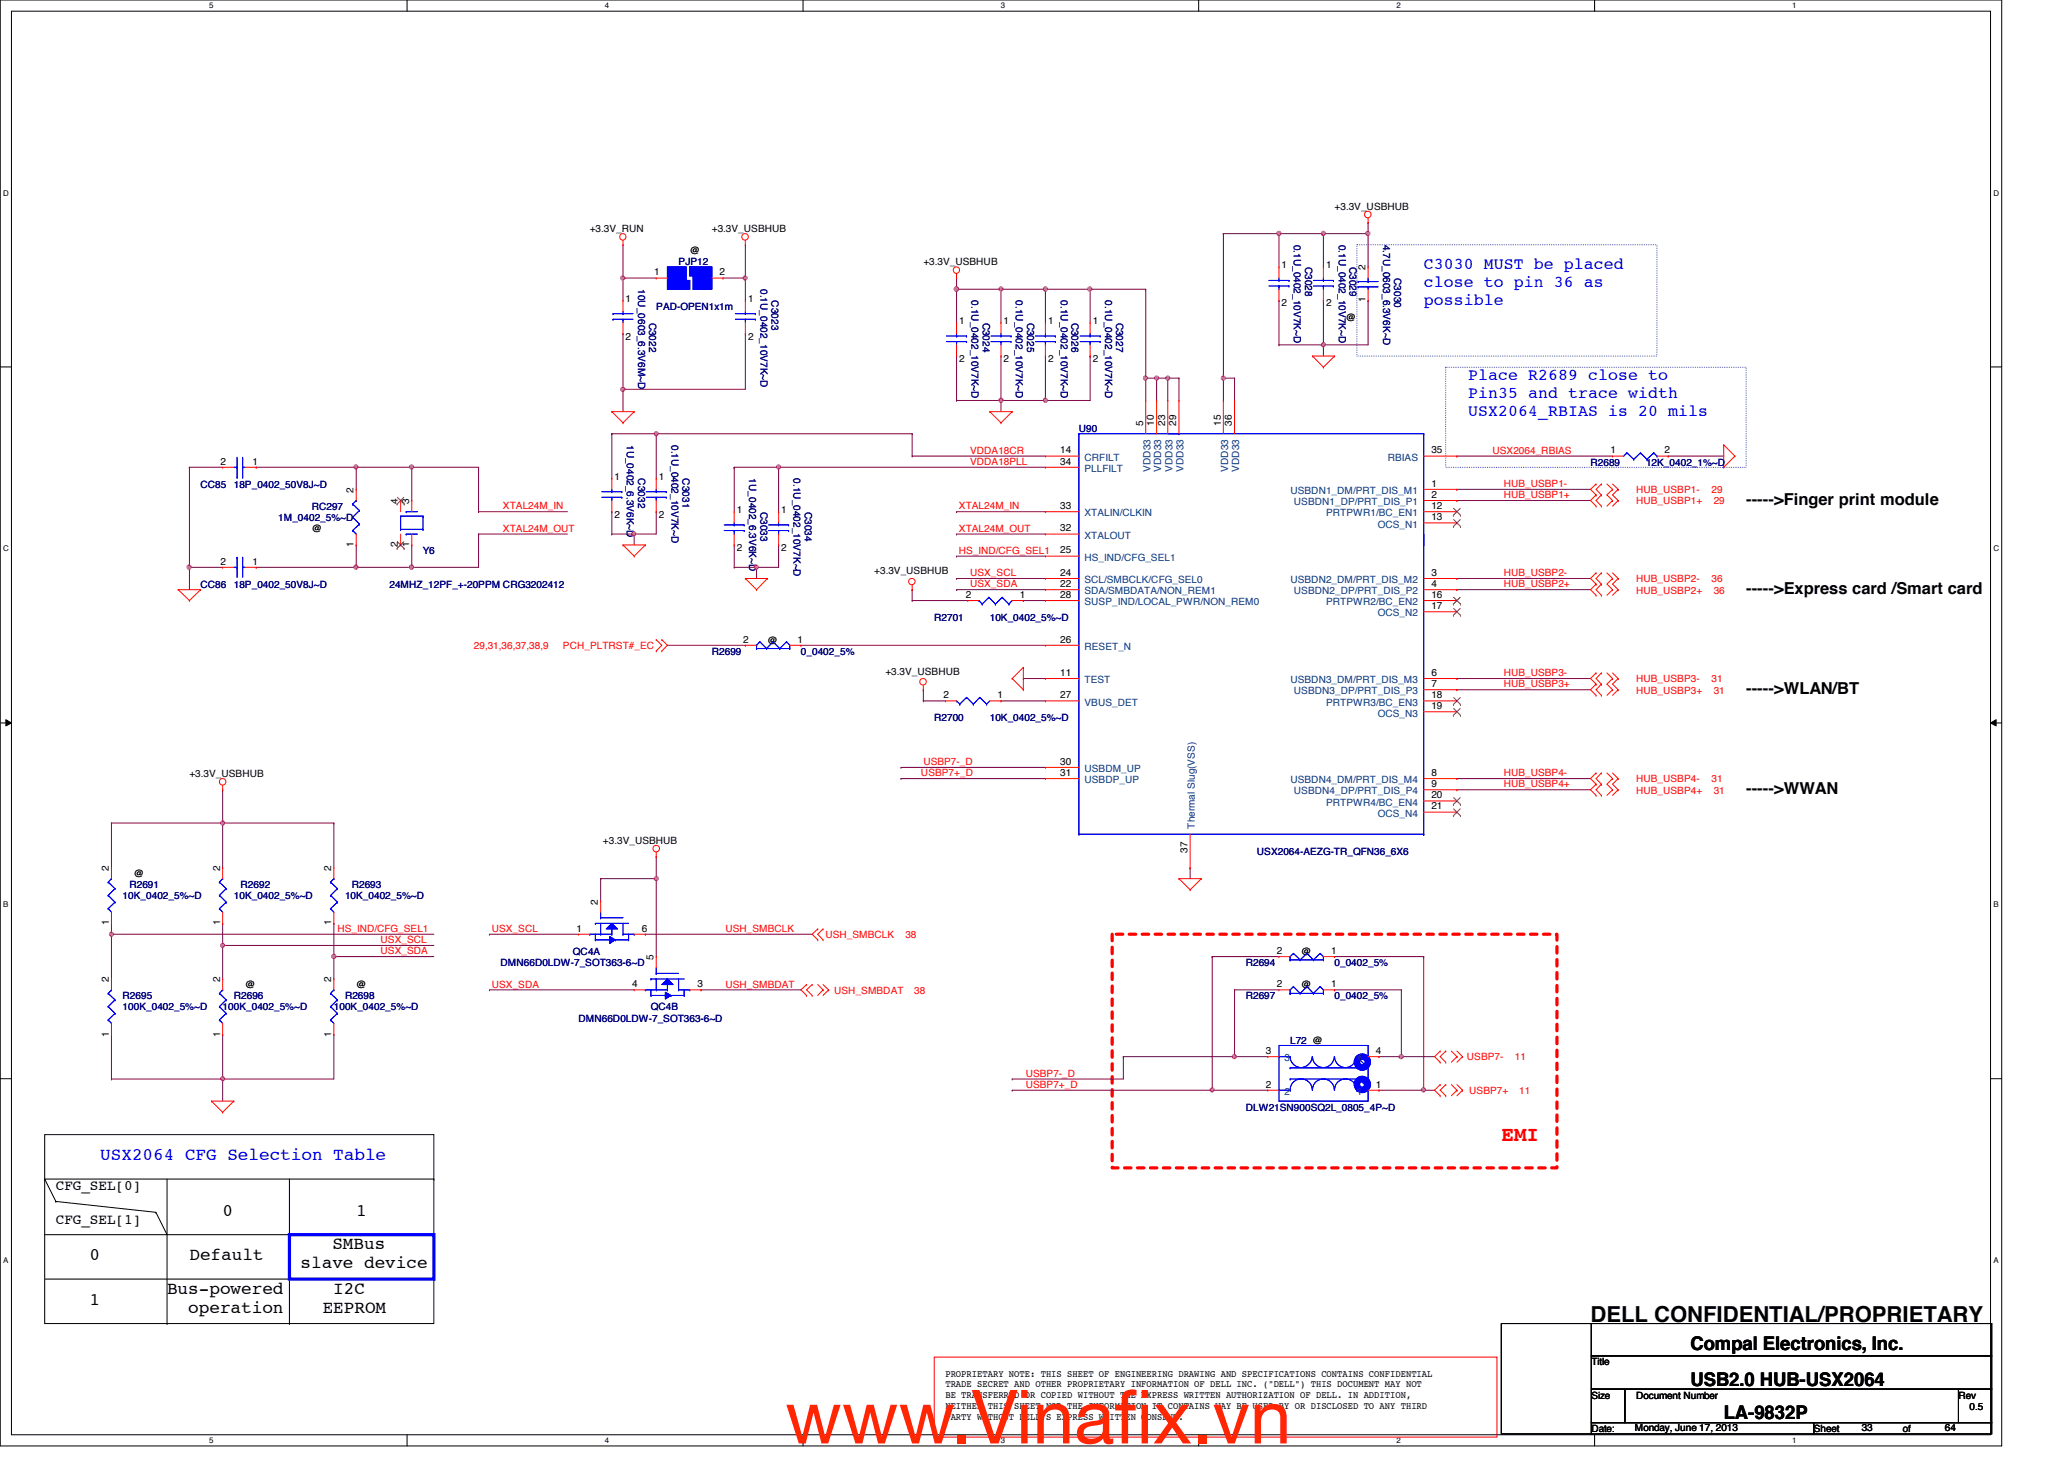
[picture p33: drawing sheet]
<svg xmlns="http://www.w3.org/2000/svg" width="297mm" height="210mm" viewBox="0 0 297 210" stroke-linecap="round" stroke-linejoin="round" font-family="sans-serif">
<defs><g id="words">
<g font-size="10.6" fill="#ff2600">
<text x="113" y="207.7">www.Vinaf</text>
<text x="160.4" y="207.7">ix.vn</text>
</g>
<text font-size="3.2" x="228.9" y="190.2">DELL CONFIDENTIAL/PROPRIETARY</text>
<text font-size="3" fill="#f00" x="216.1" y="164.1">EMI</text>
<g font-size="2.7">
<text x="243.3" y="194.3">Compal Electronics, Inc.</text>
<text x="243.3" y="199.4">USB2.0 HUB-USX2064</text>
<text x="248.1" y="204.2">LA-9832P</text>
</g>
<text font-size="2.5" fill="#00f" x="14.4" y="166.9">USX2064 CFG Selection Table</text>
<g font-size="2.5">
<text x="32" y="174.9">0</text>
<text x="47.8" y="179.7">SMBus</text>
<text x="51.3" y="174.9">1</text>
<text x="12.9" y="181.3">0</text>
<text x="27.3" y="181.3">Default</text>
<text x="43.3" y="182.5">slave device</text>
<text x="12.9" y="187.7">1</text>
<text x="24" y="186.1">Bus-powered</text>
<text x="27.1" y="188.8">operation</text>
<text x="46.4" y="188.8">EEPROM</text>
<text x="48" y="186.1">I2C</text>
</g>
<g font-size="2.4" fill="#00f">
<text x="204.9" y="38.7">C3030 MUST be placed</text>
<text x="204.9" y="41.3">close to pin 36 as</text>
<text x="204.9" y="43.8">possible</text>
<text x="211.3" y="54.7">Place R2689 close to</text>
<text x="211.3" y="57.3">Pin35 and trace width</text>
<text x="211.3" y="59.8">USX2064_RBIAS is 20 mils</text>
</g>
<g font-size="2.4">
<text x="251.3" y="72.6">-----&gt;Finger print module</text>
<text x="251.3" y="85.4">-----&gt;Express card /Smart card</text>
<text x="251.3" y="99.8">-----&gt;WLAN/BT</text>
<text x="251.3" y="114.2">-----&gt;WWAN</text>
</g>
<g font-size="2.1">
<text x="8" y="171.2">CFG_SEL[0]</text>
<text x="8" y="176">CFG_SEL[1]</text>
</g>
<g font-size="1.4">
<text x="84.9" y="33.4">+3.3V_RUN</text>
<text x="102.4" y="33.4">+3.3V_USBHUB</text>
<text x="192.1" y="30.2">+3.3V_USBHUB</text>
<text x="94.1" y="39.6">1</text>
<text x="99.3" y="36.6">@</text>
<text x="103.5" y="39.6">2</text>
<text x="132.9" y="38.2">+3.3V_USBHUB</text>
<text x="184.4" y="38.6">1</text>
<text x="190.8" y="38.6">1</text>
<text x="196.5" y="38.9" transform="rotate(-90 196.5 38.9)">2</text>
<text x="90" y="43.4">1</text>
<text x="107.7" y="43.4">1</text>
<text x="138" y="46.6">1</text>
<text x="144.4" y="46.6">1</text>
<text x="150.8" y="46.6">1</text>
<text x="157.3" y="46.6">1</text>
<text x="184.4" y="44.1">2</text>
<text x="190.8" y="44.1">2</text>
<text x="193.7" y="46.2">@</text>
<text x="196.5" y="43.5" transform="rotate(-90 196.5 43.5)">1</text>
<text x="90" y="48.9">2</text>
<text x="107.7" y="48.9">2</text>
<text x="138" y="52.1">2</text>
<text x="144.4" y="52.1">2</text>
<text x="150.8" y="52.1">2</text>
<text x="157.3" y="52.1">2</text>
<text x="152.6" y="65.2">14</text>
<text x="164.5" y="61.3" transform="rotate(-90 164.5 61.3)">5</text>
<text x="166.1" y="61.3" transform="rotate(-90 166.1 61.3)">10</text>
<text x="167.7" y="61.3" transform="rotate(-90 167.7 61.3)">23</text>
<text x="169.3" y="61.3" transform="rotate(-90 169.3 61.3)">29</text>
<text x="175.7" y="61.3" transform="rotate(-90 175.7 61.3)">15</text>
<text x="177.3" y="61.3" transform="rotate(-90 177.3 61.3)">36</text>
<text x="206" y="65.2">35</text>
<text x="231.8" y="65.2">1</text>
<text x="239.6" y="65.2">2</text>
<text x="31.7" y="66.8">2</text>
<text x="36.4" y="66.8">1</text>
<text x="50.9" y="70.9" transform="rotate(-90 50.9 70.9)">2</text>
<text x="88.4" y="69">1</text>
<text x="94.8" y="69">1</text>
<text x="152.6" y="66.8">34</text>
<text x="206" y="70">1</text>
<text x="206" y="71.6">2</text>
<text x="44.9" y="76.6">@</text>
<text x="57.3" y="72.5" transform="rotate(-90 57.3 72.5)">4</text>
<text x="58.9" y="72.5" transform="rotate(-90 58.9 72.5)">3</text>
<text x="88.4" y="74.5">2</text>
<text x="94.8" y="74.5">2</text>
<text x="106" y="73.8">1</text>
<text x="112.4" y="73.8">1</text>
<text x="152.6" y="76.5">32</text>
<text x="152.6" y="73.2">33</text>
<text x="206" y="73.2">12</text>
<text x="206" y="74.8">13</text>
<text x="31.7" y="81.2">2</text>
<text x="36.4" y="81.2">1</text>
<text x="50.9" y="78.7" transform="rotate(-90 50.9 78.7)">1</text>
<text x="57.3" y="78.7" transform="rotate(-90 57.3 78.7)">2</text>
<text x="58.9" y="78.7" transform="rotate(-90 58.9 78.7)">1</text>
<text x="106" y="79.3">2</text>
<text x="112.4" y="79.3">2</text>
<text x="125.8" y="82.6">+3.3V_USBHUB</text>
<text x="152.6" y="82.8">24</text>
<text x="152.6" y="79.6">25</text>
<text x="206" y="82.8">3</text>
<text x="139" y="86">2</text>
<text x="146.8" y="86">1</text>
<text x="152.6" y="84.5">22</text>
<text x="152.6" y="86">28</text>
<text x="206" y="84.5">4</text>
<text x="206" y="86">16</text>
<text x="206" y="87.6">17</text>
<text x="107" y="92.5">2</text>
<text x="110.4" y="92.6">@</text>
<text x="114.8" y="92.5">1</text>
<text x="152.6" y="92.5">26</text>
<text x="127.4" y="97.1">+3.3V_USBHUB</text>
<text x="135.8" y="100.5">2</text>
<text x="143.5" y="100.5">1</text>
<text x="152.6" y="97.2">11</text>
<text x="152.6" y="100.5">27</text>
<text x="206" y="97.2">6</text>
<text x="206" y="98.8">7</text>
<text x="206" y="100.5">18</text>
<text x="206" y="102">19</text>
<text x="27.3" y="111.8">+3.3V_USBHUB</text>
<text x="152.6" y="110">30</text>
<text x="152.6" y="111.6">31</text>
<text x="206" y="111.6">8</text>
<text x="206" y="113.2">9</text>
<text x="206" y="114.9">20</text>
<text x="206" y="116.5">21</text>
<text x="15.7" y="125.3" transform="rotate(-90 15.7 125.3)">2</text>
<text x="31.7" y="125.3" transform="rotate(-90 31.7 125.3)">2</text>
<text x="47.7" y="125.3" transform="rotate(-90 47.7 125.3)">2</text>
<text x="86.8" y="121.4">+3.3V_USBHUB</text>
<text x="170.9" y="122.7" transform="rotate(-90 170.9 122.7)">37</text>
<text x="19.3" y="126.2">@</text>
<text x="86.1" y="130.1" transform="rotate(-90 86.1 130.1)">2</text>
<text x="15.7" y="133.1" transform="rotate(-90 15.7 133.1)">1</text>
<text x="31.7" y="133.1" transform="rotate(-90 31.7 133.1)">1</text>
<text x="47.7" y="133.1" transform="rotate(-90 47.7 133.1)">1</text>
<text x="83" y="134">1</text>
<text x="92.4" y="134">6</text>
<text x="183.8" y="137.2">2</text>
<text x="187.3" y="137.4">@</text>
<text x="191.6" y="137.2">1</text>
<text x="15.7" y="141.3" transform="rotate(-90 15.7 141.3)">2</text>
<text x="31.7" y="141.3" transform="rotate(-90 31.7 141.3)">2</text>
<text x="35.3" y="142.2">@</text>
<text x="47.7" y="141.3" transform="rotate(-90 47.7 141.3)">2</text>
<text x="51.3" y="142.2">@</text>
<text x="91" y="142">4</text>
<text x="94.1" y="138.1" transform="rotate(-90 94.1 138.1)">5</text>
<text x="100.4" y="142">3</text>
<text x="183.8" y="142">2</text>
<text x="187.3" y="142.2">@</text>
<text x="191.6" y="142">1</text>
<text x="15.7" y="149.1" transform="rotate(-90 15.7 149.1)">1</text>
<text x="31.7" y="149.1" transform="rotate(-90 31.7 149.1)">1</text>
<text x="47.7" y="149.1" transform="rotate(-90 47.7 149.1)">1</text>
<text x="182.2" y="151.6">3</text>
<text x="198" y="151.6">4</text>
<text x="182.2" y="156.5">2</text>
<text x="198" y="156.5">1</text>
<text x="229" y="196.4">Title</text>
<text x="136.1" y="198">PROPRIETARY NOTE: THIS SHEET OF ENGINEERING DRAWING AND SPECIFICATIONS CONTAINS CONFIDENTIAL</text>
<text x="136.1" y="199.6">TRADE SECRET AND OTHER PROPRIETARY INFORMATION OF DELL INC. (&quot;DELL&quot;) THIS DOCUMENT MAY NOT</text>
<text x="136.1" y="201.2">BE TRANSFERRED OR COPIED WITHOUT THE EXPRESS WRITTEN AUTHORIZATION OF DELL. IN ADDITION,</text>
<text x="136.1" y="202.7">NEITHER THIS SHEET NOR THE INFORMATION IT CONTAINS WAY BE USED BY OR DISCLOSED TO ANY THIRD</text>
<text x="229" y="201.2">Size</text>
<text x="235.5" y="201.2">Document Number</text>
<text x="281.9" y="201.2">Rev</text>
<text x="283.5" y="202.8">0.5</text>
<text x="136.1" y="204.3">PARTY WITHOUT DELL'S EXPRESS WRITTEN CONSENT.</text>
<text x="229" y="206">Date:</text>
<text x="235.3" y="205.9">Monday, June 17, 2013</text>
<text x="261" y="206">Sheet</text>
<text x="267.9" y="205.9">33</text>
<text x="273.9" y="206">of</text>
<text x="279.9" y="205.9">64</text>
</g>
<g font-size="1.4" fill="#000080">
<text x="186.2" y="35.2" transform="rotate(90 186.2 35.2)">0.1U_0402_10V7K~D</text>
<text x="192.7" y="35.2" transform="rotate(90 192.7 35.2)">0.1U_0402_10V7K~D</text>
<text x="199" y="35.2" transform="rotate(90 199 35.2)">4.7U_0603_6.3V6K~D</text>
<text x="91.8" y="41.6" transform="rotate(90 91.8 41.6)">10U_0603_6.3V6M~D</text>
<text x="97.7" y="38.2">PJP12</text>
<text x="109.4" y="41.6" transform="rotate(90 109.4 41.6)">0.1U_0402_10V7K~D</text>
<text x="187.8" y="38.4" transform="rotate(90 187.8 38.4)">C3028</text>
<text x="194.2" y="38.4" transform="rotate(90 194.2 38.4)">C3029</text>
<text x="200.7" y="40" transform="rotate(90 200.7 40)">C3030</text>
<text x="93.4" y="46.4" transform="rotate(90 93.4 46.4)">C3022</text>
<text x="94.4" y="44.6">PAD-OPEN1x1m</text>
<text x="111" y="43.2" transform="rotate(90 111 43.2)">C3023</text>
<text x="139.8" y="43.2" transform="rotate(90 139.8 43.2)">0.1U_0402_10V7K~D</text>
<text x="141.4" y="46.4" transform="rotate(90 141.4 46.4)">C3024</text>
<text x="146.2" y="43.2" transform="rotate(90 146.2 43.2)">0.1U_0402_10V7K~D</text>
<text x="147.8" y="46.4" transform="rotate(90 147.8 46.4)">C3025</text>
<text x="152.7" y="43.2" transform="rotate(90 152.7 43.2)">0.1U_0402_10V7K~D</text>
<text x="154.2" y="46.4" transform="rotate(90 154.2 46.4)">C3026</text>
<text x="159" y="43.2" transform="rotate(90 159 43.2)">0.1U_0402_10V7K~D</text>
<text x="160.7" y="46.4" transform="rotate(90 160.7 46.4)">C3027</text>
<text x="90.2" y="64" transform="rotate(90 90.2 64)">1U_0402_6.3V6K~D</text>
<text x="96.6" y="64" transform="rotate(90 96.6 64)">0.1U_0402_10V7K~D</text>
<text x="155.3" y="62.2">U90</text>
<text x="28.9" y="70.2">CC85</text>
<text x="33.7" y="70.2">18P_0402_50V8J~D</text>
<text x="91.8" y="68.8" transform="rotate(90 91.8 68.8)">C3032</text>
<text x="98.2" y="68.8" transform="rotate(90 98.2 68.8)">C3031</text>
<text x="107.8" y="68.8" transform="rotate(90 107.8 68.8)">1U_0402_6.3V6K~D</text>
<text x="114.2" y="68.8" transform="rotate(90 114.2 68.8)">0.1U_0402_10V7K~D</text>
<text x="228.9" y="67">R2689</text>
<text x="236.9" y="67">12K_0402_1%~D</text>
<text x="40" y="75">1M_0402_5%~D</text>
<text x="44.9" y="73.4">RC297</text>
<text x="109.4" y="73.6" transform="rotate(90 109.4 73.6)">C3033</text>
<text x="115.8" y="73.6" transform="rotate(90 115.8 73.6)">C3034</text>
<text x="60.9" y="79.8">Y6</text>
<text x="28.9" y="84.6">CC86</text>
<text x="33.7" y="84.6">18P_0402_50V8J~D</text>
<text x="56" y="84.6">24MHZ_12PF_+-20PPM CRG3202412</text>
<text x="134.4" y="89.4">R2701</text>
<text x="142.4" y="89.4">10K_0402_5%~D</text>
<text x="102.4" y="94.2">R2699</text>
<text x="115.3" y="94.2">0_0402_5%</text>
<text x="134.4" y="103.8">R2700</text>
<text x="142.4" y="103.8">10K_0402_5%~D</text>
<text x="180.9" y="123">USX2064-AEZG-TR_QFN36_6X6</text>
<text x="17.6" y="129.4">10K_0402_5%~D</text>
<text x="18.6" y="127.8">R2691</text>
<text x="33.7" y="129.4">10K_0402_5%~D</text>
<text x="34.6" y="127.8">R2692</text>
<text x="49.7" y="129.4">10K_0402_5%~D</text>
<text x="50.6" y="127.8">R2693</text>
<text x="82.5" y="137.4">QC4A</text>
<text x="17.6" y="143.8">R2695</text>
<text x="33.7" y="143.8">R2696</text>
<text x="49.7" y="143.8">R2698</text>
<text x="72" y="139">DMN66D0LDW-7_SOT363-6~D</text>
<text x="179.3" y="143.8">R2697</text>
<text x="179.3" y="139">R2694</text>
<text x="192.1" y="143.8">0_0402_5%</text>
<text x="192.1" y="139">0_0402_5%</text>
<text x="17.6" y="145.4">100K_0402_5%~D</text>
<text x="32" y="145.4">100K_0402_5%~D</text>
<text x="48" y="145.4">100K_0402_5%~D</text>
<text x="83.3" y="147">DMN66D0LDW-7_SOT363-6~D</text>
<text x="93.7" y="145.4">QC4B</text>
<text x="185.7" y="150.2">L72 @</text>
<text x="179.3" y="159.8">DLW21SN900SQ2L_0805_4P~D</text>
</g>
<g font-size="1.4" fill="#f00">
<text x="139.6" y="65.3">VDDA18CR</text>
<text x="214.8" y="65.3">USX2064_RBIAS</text>
<text x="139.6" y="66.9">VDDA18PLL</text>
<text x="216.4" y="70.1">HUB_USBP1-</text>
<text x="216.4" y="71.7">HUB_USBP1+</text>
<text x="235.5" y="71">HUB_USBP1-</text>
<text x="246.3" y="71">29</text>
<text x="72.4" y="73.3">XTAL24M_IN</text>
<text x="72.4" y="76.5">XTAL24M_OUT</text>
<text x="138" y="73.3">XTAL24M_IN</text>
<text x="138" y="76.5">XTAL24M_OUT</text>
<text x="235.5" y="72.6">HUB_USBP1+</text>
<text x="246.6" y="72.6">29</text>
<text x="138" y="79.7">HS_IND/CFG_SEL1</text>
<text x="139.6" y="82.9">USX_SCL</text>
<text x="216.4" y="82.9">HUB_USBP2-</text>
<text x="235.5" y="83.8">HUB_USBP2-</text>
<text x="246.3" y="83.8">36</text>
<text x="139.6" y="84.5">USX_SDA</text>
<text x="216.4" y="84.5">HUB_USBP2+</text>
<text x="235.5" y="85.4">HUB_USBP2+</text>
<text x="246.6" y="85.4">36</text>
<text x="68.2" y="93.4">29,31,36,37,38,9</text>
<text x="81" y="93.4">PCH_PLTRST#_EC</text>
<text x="216.4" y="98.9">HUB_USBP3+</text>
<text x="216.4" y="97.3">HUB_USBP3-</text>
<text x="235.5" y="99.8">HUB_USBP3+</text>
<text x="235.5" y="98.2">HUB_USBP3-</text>
<text x="246.3" y="98.2">31</text>
<text x="246.6" y="99.8">31</text>
<text x="132.5" y="111.7">USBP7+_D</text>
<text x="132.9" y="110.1">USBP7-_D</text>
<text x="216.4" y="113.3">HUB_USBP4+</text>
<text x="216.4" y="111.7">HUB_USBP4-</text>
<text x="235.5" y="112.6">HUB_USBP4-</text>
<text x="246.3" y="112.6">31</text>
<text x="235.5" y="114.2">HUB_USBP4+</text>
<text x="246.6" y="114.2">31</text>
<text x="48.6" y="134.1">HS_IND/CFG_SEL1</text>
<text x="54.8" y="135.7">USX_SCL</text>
<text x="54.8" y="137.3">USX_SDA</text>
<text x="70.8" y="134.1">USX_SCL</text>
<text x="104.4" y="134.1">USH_SMBCLK</text>
<text x="118.8" y="135">USH_SMBCLK</text>
<text x="130.3" y="135">38</text>
<text x="70.8" y="142.1">USX_SDA</text>
<text x="104.4" y="142.1">USH_SMBDAT</text>
<text x="120.1" y="143">USH_SMBDAT</text>
<text x="131.6" y="143">38</text>
<text x="147.6" y="154.9">USBP7-_D</text>
<text x="211.1" y="152.6">USBP7-</text>
<text x="218" y="152.6">11</text>
<text x="147.6" y="156.5">USBP7+_D</text>
<text x="211.5" y="157.4">USBP7+</text>
<text x="218.6" y="157.4">11</text>
</g>
<g font-size="1.4" fill="#004080">
<text x="156.1" y="66.3">CRFILT</text>
<text x="156.1" y="67.9">PLLFILT</text>
<text x="165.6" y="67.9" transform="rotate(-90 165.6 67.9)">VDD33</text>
<text x="167.1" y="67.9" transform="rotate(-90 167.1 67.9)">VDD33</text>
<text x="168.7" y="67.9" transform="rotate(-90 168.7 67.9)">VDD33</text>
<text x="170.3" y="67.9" transform="rotate(-90 170.3 67.9)">VDD33</text>
<text x="176.7" y="67.9" transform="rotate(-90 176.7 67.9)">VDD33</text>
<text x="178.3" y="67.9" transform="rotate(-90 178.3 67.9)">VDD33</text>
<text x="185.7" y="71.1">USBDN1_DM/PRT_DIS_M1</text>
<text x="199.7" y="66.3">RBIAS</text>
<text x="156.1" y="77.5">XTALOUT</text>
<text x="156.1" y="74.3">XTALIN/CLKIN</text>
<text x="186.2" y="72.7">USBDN1_DP/PRT_DIS_P1</text>
<text x="190.8" y="74.3">PRTPWR1/BC_EN1</text>
<text x="198.3" y="75.9">OCS_N1</text>
<text x="156.1" y="83.9">SCL/SMBCLK/CFG_SEL0</text>
<text x="156.1" y="80.7">HS_IND/CFG_SEL1</text>
<text x="185.7" y="83.9">USBDN2_DM/PRT_DIS_M2</text>
<text x="156.1" y="85.5">SDA/SMBDATA/NON_REM1</text>
<text x="156.1" y="87.1">SUSP_IND/LOCAL_PWR/NON_REM0</text>
<text x="186.2" y="85.5">USBDN2_DP/PRT_DIS_P2</text>
<text x="190.8" y="87.1">PRTPWR2/BC_EN2</text>
<text x="198.3" y="88.7">OCS_N2</text>
<text x="156.1" y="93.5">RESET_N</text>
<text x="156.1" y="98.3">TEST</text>
<text x="156.1" y="101.5">VBUS_DET</text>
<text x="185.7" y="98.3">USBDN3_DM/PRT_DIS_M3</text>
<text x="186.2" y="99.9">USBDN3_DP/PRT_DIS_P3</text>
<text x="190.8" y="101.5">PRTPWR3/BC_EN3</text>
<text x="198.3" y="103.1">OCS_N3</text>
<text x="156.1" y="111.1">USBDM_UP</text>
<text x="156.1" y="112.7">USBDP_UP</text>
<text x="185.7" y="112.7">USBDN4_DM/PRT_DIS_M4</text>
<text x="172" y="119.2" transform="rotate(-90 172 119.2)">Thermal Slug(VSS)</text>
<text x="186.2" y="114.3">USBDN4_DP/PRT_DIS_P4</text>
<text x="190.8" y="115.9">PRTPWR4/BC_EN4</text>
<text x="198.3" y="117.5">OCS_N4</text>
<text x="184.9" y="152.7">3</text>
<text x="195.3" y="152.7">4</text>
<text x="184.9" y="157.5">2</text>
<text x="195.3" y="157.5">1</text>
</g>
<g font-size="1.1">
<text x="30.1" y="1.1">5</text>
<text x="87" y="1.1">4</text>
<text x="144" y="1.1">3</text>
<text x="201" y="1.1">2</text>
<text x="257.9" y="1.1">1</text>
<text x=".5" y="28.2">D</text>
<text x="286.9" y="28.2">D</text>
<text x=".5" y="79.3">C</text>
<text x="286.9" y="79.3">C</text>
<text x=".5" y="130.6">B</text>
<text x="286.9" y="130.6">B</text>
<text x=".5" y="181.7">A</text>
<text x="286.9" y="181.7">A</text>
<text x="30.1" y="207.6">5</text>
<text x="87" y="207.6">4</text>
<text x="144" y="207.6">3</text>
<text x="201" y="207.6">2</text>
<text x="257.9" y="207.6">1</text>
</g>
</g></defs>
<path d="M0 0h288.1v208h-288.1zM1.6 1.6h284.9v204.8h-284.9z" fill="none" stroke="#000" stroke-width=".14"/>
<g fill="#fff">
<path d="M30.1 .2h.6v1.2h-.6z"/>
<path d="M30.1 206.6h.6v1.2h-.6z"/>
</g>
<path d="M58.6 0v1.6M58.6 206.4v1.6" fill="none" stroke="#000" stroke-width=".14"/>
<g fill="#fff">
<path d="M87 .2h.6v1.2h-.6z"/>
<path d="M87 206.6h.6v1.2h-.6z"/>
</g>
<path d="M115.6 0v1.6M115.6 206.4v1.6" fill="none" stroke="#000" stroke-width=".14"/>
<g fill="#fff">
<path d="M144 .2h.6v1.2h-.6z"/>
<path d="M144 206.6h.6v1.2h-.6z"/>
</g>
<path d="M172.5 0v1.6M172.5 206.4v1.6" fill="none" stroke="#000" stroke-width=".14"/>
<g fill="#fff">
<path d="M201 .2h.5v1.2h-.5z"/>
<path d="M201 206.6h.5v1.2h-.5z"/>
</g>
<path d="M229.5 0v1.6M229.5 206.4v1.6" fill="none" stroke="#000" stroke-width=".14"/>
<g fill="#fff">
<path d="M257.9 .2h.6v1.2h-.6z"/>
<path d="M257.9 206.6h.6v1.2h-.6z"/>
<path d="M.5 27.2h.7v1.2h-.7z"/>
<path d="M286.9 27.2h.8v1.2h-.8z"/>
<path d="M.5 78.4h.7v1.1h-.7z"/>
<path d="M286.9 78.4h.8v1.1h-.8z"/>
</g>
<path d="M0 52.8h1.6M286.5 52.8h1.6" fill="none" stroke="#000" stroke-width=".14"/>
<g fill="#fff">
<path d="M.5 129.6h.7v1.2h-.7z"/>
<path d="M286.9 129.6h.7v1.2h-.7z"/>
</g>
<path d="M0 104h1.6M.8 103.5l.8 .5-.8 .4zM286.5 104l.8-.5v.9zM286.5 104h1.6" fill="none" stroke="#000" stroke-width=".14"/>
<path d="M.8 103.5l.8 .5-.8 .4zM286.5 104l.8-.5v.9z" fill="#000"/>
<g fill="#fff">
<path d="M.5 180.8h.7v1.1h-.7z"/>
<path d="M286.9 180.8h.7v1.1h-.7z"/>
</g>
<g fill="none" stroke="#000" stroke-width=".14">
<path d="M0 155.2h1.6M286.5 155.2h1.6M6.4 163.2h56v27.2h-56zM6.4 169.6h.1M6.4 177.6h56M6.4 169.6l1.6 3.2M6.4 169.6h56M8 172.8h.1M8 172.8l14.4 1.6M22.4 174.4h.1M22.4 174.4l1.6 3.2M24 169.6v20.8"/>
<path d="M41.7 169.6v20.8M62.4 177.6h.1M62.4 169.6h.1M6.4 184h56M24 190.4h.1M41.7 190.4h.1M62.4 184h.1"/>
</g>
<path d="M134.4 195.2h81v11.6h-81z" fill="none" stroke="#f00" stroke-width=".14"/>
<path d="M41.7 177.6h20.7v6.4h-20.7z" fill="none" stroke="#00f" stroke-width=".47"/>
<path d="M195.3 35.2h43.2v16h-43.2zM208.1 52.8h43.2v14.4h-43.2z" fill="none" stroke="#00f" stroke-width=".14" stroke-dasharray="0 .3"/>
<path d="M160.1 134.4h64v33.6h-64z" fill="none" stroke="#f00" stroke-width=".47" stroke-dasharray=".9 .9"/>
<path d="M89.7 40h.1M89.7 40v3.2" fill="none" stroke="#800040" stroke-width=".14"/>
<circle cx="89.6" cy="40" r=".31" fill="#f0f"/>
<circle cx="89.6" cy="40" r=".31" fill="none" stroke="#f0f" stroke-width=".14"/>
<path d="M107.3 40h.1M107.3 40v3.2" fill="none" stroke="#800040" stroke-width=".14"/>
<circle cx="107.2" cy="40" r=".3" fill="#f0f"/>
<circle cx="107.2" cy="40" r=".3" fill="none" stroke="#f0f" stroke-width=".14"/>
<path d="M89.7 56h.1M89.7 48h.1M89.7 48v8M107.3 48h.1M107.3 48v8h-17.6" fill="none" stroke="#800040" stroke-width=".14"/>
<circle cx="89.6" cy="56" r=".31" fill="#f0f"/>
<circle cx="89.6" cy="56" r=".31" fill="none" stroke="#f0f" stroke-width=".14"/>
<g fill="none" stroke="#800040" stroke-width=".14">
<path d="M89.7 35.2h.1M89.7 35.2v4.8M107.3 35.2h.1M107.3 35.2v4.8h-3.2M89.7 56h.1M89.7 40h.1M89.7 56v3.2M89.7 40h4.7M104.1 40h.1M68.9 73.6h.1M68.9 76.8h.1M68.9 73.6h12.8"/>
<path d="M68.9 76.8h12.8M137.7 73.6h.1M137.7 76.8h.1M137.7 73.6h12.7M137.7 76.8h12.7M27.3 81.6h.1M27.3 81.6v3.2"/>
</g>
<circle cx="27.2" cy="81.6" r=".31" fill="#f0f"/>
<circle cx="27.2" cy="81.6" r=".31" fill="none" stroke="#f0f" stroke-width=".14"/>
<path d="M59.3 81.6h.1M59.3 81.6h9.6" fill="none" stroke="#800040" stroke-width=".14"/>
<circle cx="59.2" cy="81.6" r=".31" fill="#f0f"/>
<circle cx="59.2" cy="81.6" r=".31" fill="none" stroke="#f0f" stroke-width=".14"/>
<path d="M27.3 67.2h.1M27.3 67.2h4.7M27.3 67.2v14.4M59.3 78.4h.1M59.3 67.2h.1M59.3 67.2v4.8M59.3 78.4v3.2M59.3 67.2h9.6M27.3 81.6h.1M27.3 81.6h4.7" fill="none" stroke="#800040" stroke-width=".14"/>
<circle cx="59.2" cy="67.2" r=".3" fill="#f0f"/>
<circle cx="59.2" cy="67.2" r=".3" fill="none" stroke="#f0f" stroke-width=".14"/>
<path d="M68.9 67.2h.1M68.9 76.8h.1M68.9 67.2v6.4M68.9 76.8v4.8M51.3 81.6h.1M51.3 81.6h8" fill="none" stroke="#800040" stroke-width=".14"/>
<circle cx="51.2" cy="81.6" r=".31" fill="#f0f"/>
<circle cx="51.2" cy="81.6" r=".31" fill="none" stroke="#f0f" stroke-width=".14"/>
<path d="M51.3 67.2h.1M51.3 67.2h8" fill="none" stroke="#800040" stroke-width=".14"/>
<circle cx="51.2" cy="67.2" r=".3" fill="#f0f"/>
<circle cx="51.2" cy="67.2" r=".3" fill="none" stroke="#f0f" stroke-width=".14"/>
<g fill="none" stroke="#800040" stroke-width=".14">
<path d="M36.9 67.2h.1M36.9 67.2h14.4M51.3 67.2h.1M51.3 78.4h.1M51.3 67.2v3.2M51.3 78.4v3.2h-14.4M88 62.4h.1M88 73.6h.1M88 62.4v6.4M88 73.6v3.2M88 62.4h6.4M91.3 76.8h.1"/>
<path d="M94.4 62.4h.1M94.4 73.6h.1M94.4 62.4v6.4M94.4 73.6v3.2h-3.1M36.9 81.6h.1"/>
</g>
<circle cx="94.4" cy="62.4" r=".3" fill="#f0f"/>
<circle cx="94.4" cy="62.4" r=".3" fill="none" stroke="#f0f" stroke-width=".14"/>
<path d="M91.3 76.8h.1M91.3 76.8v1.6" fill="none" stroke="#800040" stroke-width=".14"/>
<circle cx="91.2" cy="76.8" r=".3" fill="#f0f"/>
<circle cx="91.2" cy="76.8" r=".3" fill="none" stroke="#f0f" stroke-width=".14"/>
<path d="M137.7 41.6h.1M137.7 41.6v4.8M88 76.8h.1M88 76.8h3.3M171.3 124.8h.1M171.3 124.8v1.6" fill="none" stroke="#800040" stroke-width=".14"/>
<circle cx="137.6" cy="41.6" r=".32" fill="#f0f"/>
<circle cx="137.6" cy="41.6" r=".32" fill="none" stroke="#f0f" stroke-width=".14"/>
<path d="M137.7 40h.1M137.7 40v1.6M156.9 41.6h.1M156.9 41.6v4.8" fill="none" stroke="#800040" stroke-width=".14"/>
<circle cx="156.8" cy="41.6" r=".31" fill="#f0f"/>
<circle cx="156.8" cy="41.6" r=".31" fill="none" stroke="#f0f" stroke-width=".14"/>
<path d="M144.1 41.6h.1M144.1 41.6v4.8M144.1 41.6h6.3M150.4 41.6h.1M150.4 41.6v4.8" fill="none" stroke="#800040" stroke-width=".14"/>
<circle cx="150.4" cy="41.6" r=".31" fill="#f0f"/>
<circle cx="150.4" cy="41.6" r=".31" fill="none" stroke="#f0f" stroke-width=".14"/>
<circle cx="144" cy="41.6" r=".31" fill="#f0f"/>
<circle cx="144" cy="41.6" r=".31" fill="none" stroke="#f0f" stroke-width=".14"/>
<path d="M137.7 51.2h.1M137.7 51.2v6.4M150.4 57.6h.1M150.4 51.2h.1M150.4 51.2v6.4M156.9 51.2h.1M156.9 51.2v6.4h-6.5" fill="none" stroke="#800040" stroke-width=".14"/>
<circle cx="150.4" cy="57.6" r=".31" fill="#f0f"/>
<circle cx="150.4" cy="57.6" r=".31" fill="none" stroke="#f0f" stroke-width=".14"/>
<path d="M144.1 57.6h.1M144.1 57.6v1.6" fill="none" stroke="#800040" stroke-width=".14"/>
<circle cx="144" cy="57.6" r=".31" fill="#f0f"/>
<circle cx="144" cy="57.6" r=".31" fill="none" stroke="#f0f" stroke-width=".14"/>
<path d="M164.9 54.4h.1M164.9 54.4v3.2" fill="none" stroke="#800040" stroke-width=".14"/>
<circle cx="164.8" cy="54.4" r=".3" fill="#f0f"/>
<circle cx="164.8" cy="54.4" r=".3" fill="none" stroke="#f0f" stroke-width=".14"/>
<path d="M168.1 54.4h.1M168.1 54.4h1.6M168.1 54.4v3.2M169.7 54.4h.1M169.7 54.4v3.2" fill="none" stroke="#800040" stroke-width=".14"/>
<circle cx="168.1" cy="54.4" r=".3" fill="#f0f"/>
<circle cx="168.1" cy="54.4" r=".3" fill="none" stroke="#f0f" stroke-width=".14"/>
<path d="M166.5 54.4h.1M166.5 54.4v3.2" fill="none" stroke="#800040" stroke-width=".14"/>
<circle cx="166.5" cy="54.4" r=".3" fill="#f0f"/>
<circle cx="166.5" cy="54.4" r=".3" fill="none" stroke="#f0f" stroke-width=".14"/>
<path d="M137.7 41.6h.1M137.7 41.6h6.4M156.9 41.6h.1M156.9 41.6h8" fill="none" stroke="#800040" stroke-width=".14"/>
<circle cx="137.6" cy="41.6" r=".32" fill="#f0f"/>
<circle cx="137.6" cy="41.6" r=".32" fill="none" stroke="#f0f" stroke-width=".14"/>
<g fill="none" stroke="#800040" stroke-width=".14">
<path d="M176.1 33.6h.1M176.1 33.6h8M190.5 33.6h.1M190.5 33.6h6.4M190.5 33.6v4.8M196.9 33.6h.1M196.9 33.6v4.8M137.7 57.6h.1M137.7 57.6h12.7M144.1 51.2h.1M144.1 57.6h.1M144.1 51.2v6.4"/>
<path d="M150.4 41.6h.1M150.4 41.6h6.5M164.9 41.6h.1M164.9 54.4h.1M164.9 41.6v12.8M164.9 54.4h3.2M166.5 54.4h.1M176.1 54.4h.1M176.1 54.4v3.2"/>
</g>
<circle cx="196.8" cy="33.6" r=".31" fill="#f0f"/>
<circle cx="196.8" cy="33.6" r=".31" fill="none" stroke="#f0f" stroke-width=".14"/>
<circle cx="190.4" cy="33.6" r=".31" fill="#f0f"/>
<circle cx="190.4" cy="33.6" r=".31" fill="none" stroke="#f0f" stroke-width=".14"/>
<path d="M184.1 33.6h.1M184.1 33.6v4.8M184.1 33.6h6.4" fill="none" stroke="#800040" stroke-width=".14"/>
<circle cx="184.1" cy="33.6" r=".31" fill="#f0f"/>
<circle cx="184.1" cy="33.6" r=".31" fill="none" stroke="#f0f" stroke-width=".14"/>
<path d="M184.1 43.2h.1M184.1 43.2v6.4M190.5 49.6h.1M190.5 49.6v1.6M196.9 43.2h.1M196.9 43.2v6.4h-6.4" fill="none" stroke="#800040" stroke-width=".14"/>
<circle cx="190.4" cy="49.6" r=".31" fill="#f0f"/>
<circle cx="190.4" cy="49.6" r=".31" fill="none" stroke="#f0f" stroke-width=".14"/>
<path d="M176.1 54.4h.1M176.1 54.4h1.6M177.7 54.4h.1M177.7 54.4v3.2" fill="none" stroke="#800040" stroke-width=".14"/>
<circle cx="176.1" cy="54.4" r=".3" fill="#f0f"/>
<circle cx="176.1" cy="54.4" r=".3" fill="none" stroke="#f0f" stroke-width=".14"/>
<g fill="none" stroke="#800040" stroke-width=".14">
<path d="M176.1 33.6h.1M176.1 33.6v20.8M196.9 32h.1M196.9 32v1.6M184.1 49.6h.1M190.5 43.2h.1M190.5 43.2v6.4h-6.4M105.7 67.2h.1M105.7 78.4h.1M105.7 67.2v6.4M105.7 78.4v3.2M112.1 67.2h.1"/>
<path d="M112.1 67.2v6.4M209.7 65.6h.1M209.7 65.6h22.4M240.1 65.6h.1M240.1 65.6h8"/>
</g>
<circle cx="112.1" cy="67.2" r=".3" fill="#f0f"/>
<circle cx="112.1" cy="67.2" r=".3" fill="none" stroke="#f0f" stroke-width=".14"/>
<path d="M105.7 67.2h.1M105.7 67.2h6.4M112.1 78.4h.1M112.1 78.4v3.2h-3.2M108.9 81.6h.1M108.9 81.6v1.6" fill="none" stroke="#800040" stroke-width=".14"/>
<circle cx="108.8" cy="81.6" r=".31" fill="#f0f"/>
<circle cx="108.8" cy="81.6" r=".31" fill="none" stroke="#f0f" stroke-width=".14"/>
<g fill="none" stroke="#800040" stroke-width=".14">
<path d="M94.4 62.4h.1M94.4 62.4h36.9M112.1 67.2h.1M112.1 67.2h38.3M131.3 65.6h.1M131.3 62.4h.1M131.3 65.6h19.1M131.3 62.4v3.2M105.7 81.6h.1M105.7 81.6h3.2M137.7 83.2h.1M137.7 80h.1"/>
<path d="M137.7 84.8h.1M137.7 83.2h12.7M137.7 80h12.7M137.7 84.8h12.7M147.3 97.6h.1M147.3 86.4h.1M147.3 97.6h3.1M147.3 86.4h3.1M129.7 112h.1M129.7 110.4h.1M129.7 112h20.7M129.7 110.4h20.7"/>
<path d="M16 134.4h.1M16 134.4v6.4"/>
</g>
<circle cx="16" cy="134.4" r=".3" fill="#f0f"/>
<circle cx="16" cy="134.4" r=".3" fill="none" stroke="#f0f" stroke-width=".14"/>
<path d="M32 132.8h.1M32 132.8v3.2M48 137.6h.1M48 137.6v3.2" fill="none" stroke="#800040" stroke-width=".14"/>
<circle cx="48" cy="137.6" r=".31" fill="#f0f"/>
<circle cx="48" cy="137.6" r=".31" fill="none" stroke="#f0f" stroke-width=".14"/>
<path d="M16 148.8h.1M16 148.8v6.4M32 155.2h.1M32 155.2h16" fill="none" stroke="#800040" stroke-width=".14"/>
<circle cx="32" cy="155.2" r=".3" fill="#f0f"/>
<circle cx="32" cy="155.2" r=".3" fill="none" stroke="#f0f" stroke-width=".14"/>
<path d="M16 118.4h.1M16 118.4v6.4M32 118.4h.1M32 118.4h16M32 148.8h.1M32 148.8v6.4M48 148.8h.1M48 148.8v6.4" fill="none" stroke="#800040" stroke-width=".14"/>
<circle cx="32" cy="118.4" r=".3" fill="#f0f"/>
<circle cx="32" cy="118.4" r=".3" fill="none" stroke="#f0f" stroke-width=".14"/>
<path d="M32 118.4h.1M32 118.4v6.4M48 118.4h.1M48 118.4v6.4M16 134.4h.1M16 132.8h.1M16 134.4h46.4M16 132.8v1.6M32 136h.1M32 136h30.4" fill="none" stroke="#800040" stroke-width=".14"/>
<circle cx="32" cy="136" r=".3" fill="#f0f"/>
<circle cx="32" cy="136" r=".3" fill="none" stroke="#f0f" stroke-width=".14"/>
<g fill="none" stroke="#800040" stroke-width=".14">
<path d="M16 118.4h.1M16 118.4h16M48 137.6h.1M48 132.8h.1M48 137.6h14.4M48 132.8v4.8M16 155.2h.1M16 155.2h16M145.7 155.2h.1M145.7 155.2h16M177.7 142.4h.1M177.7 142.4v9.6"/>
<path d="M201.7 142.4h.1M201.7 142.4v9.6"/>
</g>
<circle cx="201.7" cy="152" r=".31" fill="#f0f"/>
<circle cx="201.7" cy="152" r=".31" fill="none" stroke="#f0f" stroke-width=".14"/>
<path d="M174.5 137.6h.1M174.5 137.6h9.6M192.1 137.6h.1M192.1 137.6h12.8M204.9 137.6h.1M204.9 137.6v19.2M177.7 142.4h.1M177.7 142.4h6.4M192.1 142.4h.1M192.1 142.4h9.6M201.7 152h.1M201.7 152h4.8" fill="none" stroke="#800040" stroke-width=".14"/>
<circle cx="204.8" cy="156.8" r=".3" fill="#f0f"/>
<circle cx="204.8" cy="156.8" r=".3" fill="none" stroke="#f0f" stroke-width=".14"/>
<path d="M174.5 156.8h.1M174.5 156.8h8M204.9 156.8h.1M204.9 156.8h1.6" fill="none" stroke="#800040" stroke-width=".14"/>
<circle cx="174.5" cy="156.8" r=".3" fill="#f0f"/>
<circle cx="174.5" cy="156.8" r=".3" fill="none" stroke="#f0f" stroke-width=".14"/>
<path d="M174.5 137.6h.1M174.5 137.6v19.2h-28.8M145.7 156.8h.1M161.7 152h.1M161.7 152h20.8M177.7 152h.1" fill="none" stroke="#800040" stroke-width=".14"/>
<circle cx="177.7" cy="152" r=".31" fill="#f0f"/>
<circle cx="177.7" cy="152" r=".31" fill="none" stroke="#f0f" stroke-width=".14"/>
<g fill="none" stroke="#800040" stroke-width=".14">
<path d="M209.7 70.4h.1M209.7 72h.1M209.7 70.4h19.2M209.7 72h19.2M209.7 84.8h.1M209.7 83.2h.1M209.7 99.2h.1M209.7 97.6h.1M209.7 84.8h19.2M209.7 83.2h19.2M209.7 99.2h19.2M209.7 97.6h19.2"/>
<path d="M32 113.6h.1M32 113.6v4.8M94.4 123.2h.1M94.4 123.2v3.2M32 155.2h.1M32 155.2v3.2M161.7 152h.1M161.7 152v3.2M198.5 156.8h.1M198.5 152h.1M198.5 156.8h6.4M198.5 152h3.2"/>
</g>
<circle cx="94.4" cy="126.4" r=".3" fill="#f0f"/>
<circle cx="94.4" cy="126.4" r=".3" fill="none" stroke="#f0f" stroke-width=".14"/>
<g fill="none" stroke="#800040" stroke-width=".14">
<path d="M96.1 92.8h11.2M107.3 92.8h.1M115.3 92.8h.1M115.3 92.8h35.1M131.3 86.4h.1M131.3 84.8h.1M131.3 86.4h8M131.3 84.8v1.6M132.9 99.2h.1M132.9 99.2v1.6M132.9 100.8h.1M132.9 100.8h3.2"/>
<path d="M144.1 100.8h.1M144.1 100.8h6.3M209.7 113.6h.1M209.7 112h.1M209.7 113.6h19.2M209.7 112h19.2M32 136h.1M32 136v4.8M70.4 134.4h.1M70.4 134.4h12.9M86.4 126.4h.1M86.4 126.4h8"/>
<path d="M86.4 126.4v3.2M92.9 134.4h.1M92.9 134.4h24M94.4 126.4h.1M94.4 126.4v11.2M70.4 142.4h.1M70.4 142.4h20.9M100.9 142.4h.1M100.9 142.4h14.4"/>
</g>
<g fill="none" stroke="#f00" stroke-width=".14">
<path d="M89.7 35.2h.1M89.7 34.6v.6M107.3 35.2h.1M107.3 34.6v.6M137.7 39.4v.6M196.9 32h.1M196.9 31.4v.6M88 59.2h.1M88 59.2h3.3M88 59.2l1.7 1.6M89.7 43.2h.1M89.7 48h.1"/>
<path d="M89.7 43.2v1.6M89.7 46.4v1.6M91.3 59.2h.1M91.3 59.2l-1.6 1.6M137.7 40h.1M142.4 59.2h.1M142.4 59.2h3.3M142.4 59.2l1.7 1.6M145.7 59.2h.1M145.7 59.2l-1.6 1.6M188.9 51.2h.1M188.9 51.2h3.2"/>
<path d="M188.9 51.2l1.6 1.6M190.5 52.8h.1M192.1 51.2h.1M192.1 51.2l-1.6 1.6M57.7 78.4h.1M57.7 72h.1M57.7 72v1.6M57.7 76.8v1.6M59.3 78.4h.1M59.3 72h.1M59.3 72v1.6M59.3 76.8v1.6"/>
<path d="M89.7 60.8h.1M89.7 78.4h.1M89.7 78.4h3.2M89.7 78.4l1.6 1.6M92.9 78.4h.1M92.9 78.4l-1.6 1.6M144.1 60.8h.1M229.7 71.2h.1M229.7 72.8h.1M229.7 69.6h.1M229.7 71.2l-.8 .8 .8 .8M229.7 69.6l-.8 .8 .8 .8"/>
<path d="M230.5 72.8h.1M230.5 71.2h.1M230.5 69.6h.1M230.5 71.2l-.8 .8 .8 .8M230.5 69.6l-.8 .8 .8 .8M231.3 69.6l.8 .8M232.1 72h.1M232.1 70.4h.1M232.1 72l-.8 .8M232.1 70.4l-.8 .8 .8 .8M232.1 69.6l.8 .8M232.9 72h.1"/>
<path d="M232.9 70.4h.1M232.9 72l-.8 .8M232.9 70.4l-.8 .8 .8 .8M248.1 67.2h.1M248.1 64h.1M248.1 64v3.2M248.1 64l1.6 1.6M249.7 65.6h.1M249.7 65.6l-1.6 1.6M25.7 84.8h.1M25.7 84.8h3.2M25.7 84.8l1.6 1.6"/>
<path d="M27.3 86.4h.1M28.9 84.8h.1M28.9 84.8l-1.6 1.6M91.3 80h.1M94.4 93.6h.1M94.4 92h.1M94.4 92l.8 .8-.8 .8M95.2 92h.1M95.2 93.6h.1M95.2 92l.9 .8-.9 .8M107.3 83.2h.1M107.3 83.2h3.1"/>
<path d="M107.3 83.2l1.6 1.6M108.9 84.8h.1M110.4 83.2h.1M110.4 83.2l-1.5 1.6M131.3 84.8h.1M131.3 84.2v.6M132.9 99.2h.1M132.9 98.6v.6M145.7 97.6h.1M145.7 97.6l1.6 1.6M147.3 96h.1M147.3 99.2h.1"/>
<path d="M147.3 96l-1.6 1.6M147.3 96v3.2M229.7 82.4h.1M229.7 84h.1M229.7 85.6h.1M229.7 98.4h.1M229.7 96.8h.1M229.7 82.4l-.8 .8 .8 .8M229.7 84l-.8 .8 .8 .8M229.7 98.4l-.8 .8 .8 .8M229.7 96.8l-.8 .8 .8 .8M230.5 84h.1"/>
<path d="M230.5 82.4h.1M230.5 85.6h.1M230.5 98.4h.1M230.5 96.8h.1M230.5 82.4l-.8 .8 .8 .8M230.5 84l-.8 .8 .8 .8M230.5 98.4l-.8 .8 .8 .8M230.5 96.8l-.8 .8 .8 .8M231.3 82.4l.8 .8M231.3 96.8l.8 .8M232.1 83.2h.1M232.1 84.8h.1"/>
<path d="M232.1 99.2h.1M232.1 97.6h.1M232.1 83.2l-.8 .8 .8 .8M232.1 82.4l.8 .8M232.1 84.8l-.8 .8M232.1 99.2l-.8 .8M232.1 97.6l-.8 .8 .8 .8M232.1 96.8l.8 .8M232.9 83.2h.1M232.9 84.8h.1M232.9 99.2h.1M232.9 97.6h.1"/>
<path d="M232.9 83.2l-.8 .8 .8 .8M232.9 84.8l-.8 .8M232.9 99.2l-.8 .8M232.9 97.6l-.8 .8 .8 .8M32 113.6h.1M32 113v.6M229.7 100h.1M229.7 112.8h.1M229.7 114.4h.1M229.7 111.2h.1M229.7 112.8l-.8 .8 .8 .8M229.7 111.2l-.8 .8 .8 .8"/>
<path d="M230.5 100h.1M230.5 114.4h.1M230.5 112.8h.1M230.5 111.2h.1M230.5 112.8l-.8 .8 .8 .8M230.5 111.2l-.8 .8 .8 .8M231.3 111.2l.8 .8M232.1 113.6h.1M232.1 112h.1M232.1 113.6l-.8 .8M232.1 112l-.8 .8 .8 .8M232.1 111.2l.8 .8"/>
<path d="M232.9 113.6h.1M232.9 112h.1M232.9 113.6l-.8 .8M232.9 112l-.8 .8 .8 .8M94.4 123.2h.1M94.4 122.6v.6M117.7 133.6h.1M117.7 135.2h.1M117.7 133.6l-.8 .8 .8 .8M118.4 135.2h.1M118.4 133.6h.1M118.4 133.6l-.7 .8 .7 .8"/>
<path d="M169.7 126.4h.1M169.7 126.4h3.2M169.7 126.4l1.6 1.6M171.3 128h.1M172.9 126.4h.1M172.9 126.4l-1.6 1.6M16 148.8h.1M16 140.8h.1M16 140.8v1.6M16 147.2v1.6M30.4 158.4h.1M30.4 158.4h3.3"/>
<path d="M30.4 158.4l1.6 1.6M33.7 158.4h.1M33.7 158.4l-1.7 1.6M116.1 141.6h.1M116.1 143.2h.1M116.1 141.6l-.8 .8 .8 .8M116.9 143.2h.1M116.9 141.6h.1M116.9 141.6l-.8 .8 .8 .8M117.7 141.6l.7 .8M118.4 142.4h.1M118.4 142.4l-.7 .8"/>
<path d="M118.4 141.6l.8 .8M119.2 142.4h.1M119.2 142.4l-.8 .8M184.1 142.4h.1M184.1 142.4h1.6M190.5 142.4h1.6M192.1 142.4h.1M207.3 151.2h.1M207.3 152.8h.1M207.3 156h.1M207.3 157.6h.1M207.3 151.2l-.8 .8 .8 .8"/>
<path d="M207.3 156l-.8 .8 .8 .8M208.1 152.8h.1M208.1 151.2h.1M208.1 157.6h.1M208.1 156h.1M208.1 151.2l-.8 .8 .8 .8M208.1 156l-.8 .8 .8 .8M208.9 151.2l.8 .8M208.9 156l.8 .8M209.7 152h.1M209.7 156.8h.1M209.7 152l-.8 .8"/>
<path d="M209.7 151.2l.8 .8M209.7 156.8l-.8 .8M209.7 156l.8 .8M210.5 152h.1M210.5 156.8h.1M210.5 152l-.8 .8M210.5 156.8l-.8 .8M32 160h.1"/>
<circle cx="89.6" cy="34.1" r=".46"/>
<circle cx="107.2" cy="34.1" r=".47"/>
<circle cx="137.6" cy="38.9" r=".46"/>
<circle cx="196.8" cy="30.9" r=".47"/>
<circle cx="131.2" cy="83.7" r=".46"/>
<circle cx="132.8" cy="98.1" r=".47"/>
<circle cx="32" cy="112.5" r=".47"/>
<circle cx="94.4" cy="122.1" r=".47"/>
</g>
<path d="M216.1 190.4h12.9v15.9h-12.9zM229 190.4h57.6v4.7h-57.6zM229 195.1h57.6v4.8h-57.6zM229 199.9h4.8v4.8h-4.8zM233.8 199.9h48.1v4.8h-48.1zM281.9 199.9h4.7v4.8h-4.7zM229 204.7h32v1.6h-32zM261 204.7h25.6v1.6h-25.6z" fill="none" stroke="#000" stroke-width=".14"/>
<g fill="none" stroke="#00f" stroke-width=".14">
<path d="M88.2 45.9h.1M88.2 45.1h.1M88.2 45.9h2.9M88.2 45.1h2.9M89.7 45.1h.1M89.7 45.9h.1M89.7 44.8v.3M89.7 45.9v.5M57.7 76.2h.1M57.7 74.3h.1M57.7 76.2h3.2M57.7 74.3v1.9"/>
<path d="M57.7 74.3h3.2M58.5 76.8h.1M58.5 73.6h.1M58.5 76.8h1.6M58.5 73.6h1.6M60.9 74.3h.1M60.9 76.2h.1M60.9 74.3v1.9M85.7 132.8h.1M85.7 132.8h4.8M86.4 132h.1M86.4 134.4h.1"/>
<path d="M86.4 132h3.3M86.4 131.2v.8M86.4 132.8v1.6M89.7 134.4h.1M89.7 132.8v1.6M15.6 146.7h.1M15.6 144.8h.1M15.6 142.9h.1M15.6 146.7l.4 .5M15.6 144.8l.9 1M15.6 142.9l.9 .9M16 142.4h.1"/>
<path d="M16 142.4l-.4 .5M16.5 145.8h.1M16.5 143.8h.1M16.5 145.8l-.9 .9M16.5 143.8l-.9 1M185.7 142.4h.1M185.7 142.9h.1M185.7 142.9h4.8M185.7 142.4v.5M186.1 141.9h.1M186.1 141.9l1 1M186.1 141.9l-.4 .5"/>
<path d="M187.1 142.9h.1M188.1 141.9h.1M188.1 141.9l.9 1M188.1 141.9l-1 1M189 142.9h.1M190 141.9h.1M190 141.9l.5 .5v.5M190 141.9l-1 1M190.5 142.9h.1"/>
</g>
<path d="M57.1 78.9h.1M57.1 72.5h.1M57.2 77.9l1 1M57.2 71.5l1 1M58.1 77.9l-1 1M58.1 71.5l-1 1M58.2 78.9h.1M58.2 72.5h.1" fill="none" stroke="#804000" stroke-width=".14"/>
<path d="M87.2 133.6l.8-.8 .9 .8z" fill="#00f"/>
<path d="M84.9 134.4h.1M84.9 134.4h3.1M85.7 135.2h2.1M87.2 133.6l.8-.8 .9 .8zM87.8 135.2h.1M88 134.4h.1M88 133.6v.8M89.7 134.4h1.6M90.5 135.2h.1M90.5 134.4v.8M91.3 134.4h.1" fill="none" stroke="#00f" stroke-width=".14"/>
<path d="M87.8 134.7l.8 .5-.8 .5z" fill="#00f"/>
<g fill="none" stroke="#00f" stroke-width=".14">
<path d="M85.7 135.2h.1M85.7 132.8h.1M85.7 134.4v.8M85.7 132.8h4.8M86.4 132h.1M86.4 134.4h.1M86.4 132h3.3M86.4 131.2v.8M86.4 132.8v1.6M87.8 134.7l.8 .5-.8 .5zM88.6 135.2h.1M88.6 135.2h1.9"/>
<path d="M89.7 134.4h.1M89.7 132.8v1.6"/>
</g>
<path d="M87.2 133.6l.8-.8 .9 .8z" fill="#00f"/>
<path d="M84.9 134.4h.1M84.9 134.4h3.1M85.7 135.2h2.1M87.2 133.6l.8-.8 .9 .8zM87.8 135.2h.1M88 134.4h.1M88 133.6v.8M89.7 134.4h1.6M90.5 135.2h.1M90.5 134.4v.8M91.3 134.4h.1" fill="none" stroke="#00f" stroke-width=".14"/>
<path d="M87.8 134.7l.8 .5-.8 .5z" fill="#00f"/>
<g fill="none" stroke="#00f" stroke-width=".14">
<path d="M105.8 45.9h2.9M105.8 45.1h2.9M107.3 45.1h.1M107.3 45.9h.1M107.3 44.8v.3M107.3 45.9v.5M108.7 45.9h.1M108.7 45.1h.1M136.2 49.1h2.9M136.2 48.3h2.9M137.7 48.3h.1M137.7 49.1h.1"/>
<path d="M137.7 48v.3M137.7 49.1v.5M139.1 49.1h.1M139.1 48.3h.1M142.6 49.1h2.9M142.6 48.3h2.9M144.1 48.3h.1M144.1 49.1h.1M144.1 48v.3M144.1 49.1v.5M145.5 49.1h.1M145.5 48.3h.1"/>
<path d="M149 49.1h2.9M149 48.3h2.9M150.4 48.3h.1M150.4 49.1h.1M150.4 48v.3M150.4 49.1v.5M151.9 49.1h.1M151.9 48.3h.1M155.4 49.1h2.9M155.4 48.3h2.9M156.9 48.3h.1M156.9 49.1h.1"/>
<path d="M156.9 48v.3M156.9 49.1v.5M158.3 49.1h.1M158.3 48.3h.1M182.6 41.1h2.9M182.6 40.3h2.9M184.1 40.3h.1M184.1 41.1h.1M184.1 40v.3M184.1 41.1v.5M185.5 41.1h.1M185.5 40.3h.1"/>
<path d="M189 41.1h2.9M189 40.3h2.9M190.5 40.3h.1M190.5 41.1h.1M190.5 40v.3M190.5 41.1v.5M191.9 41.1h.1M191.9 40.3h.1M195.4 40.5h.1M195.4 41.3h.1M195.4 40.5h2.9M195.4 41.3h2.9"/>
<path d="M196.9 41.3h.1M196.9 40.5h.1M196.9 40v.5M196.9 41.3v.3M33.7 67.2h.4M34.1 68.7h.1M34.1 67.2h.1M34.1 65.8v2.9M34.9 67.2h.1M34.9 68.7h.1M34.9 65.8v2.9M34.9 67.2h.4"/>
<path d="M50.8 76.3h.1M50.8 74.4h.1M50.8 72.5h.1M50.8 76.3l.5 .5M50.8 74.4l.9 1M50.8 72.5l.9 .9M51.3 72h.1M51.3 72l-.5 .5M51.7 75.4h.1M51.7 73.4h.1M51.7 75.4l-.9 .9M51.7 73.4l-.9 1"/>
<path d="M86.6 71.5h2.9M86.6 70.7h2.9M88 70.7h.1M88 71.5h.1M88 70.4v.3M88 71.5v.5M89.5 71.5h.1M89.5 70.7h.1M93 71.5h2.9M93 70.7h2.9M94.4 70.7h.1M94.4 71.5h.1"/>
<path d="M94.4 70.4v.3M94.4 71.5v.5M95.9 71.5h.1M95.9 70.7h.1M104.2 76.3h2.9M104.2 75.5h2.9M105.7 75.5h.1M105.7 76.3h.1M105.7 75.2v.3M105.7 76.3v.5M107.1 76.3h.1M107.1 75.5h.1"/>
<path d="M234.1 65.2h.1M234.1 65.2l-.4 .4M234.1 65.2l1 .9M235.1 66.1h.1M236.1 65.2h.1M236.1 65.2l-1 .9M236.1 65.2l.9 .9M237 66.1h.1M238 65.2h.1M238 65.2l-1 .9M238 65.2l.5 .4M238.5 65.6h.1"/>
<path d="M33.7 81.6h.4M34.1 80.2h.1M34.1 81.6h.1M34.1 80.2v2.9M34.9 81.6h.1M34.9 80.2h.1M34.9 81.6h.4M34.9 80.2v2.9M108.9 92.8h.1M108.9 93.3h.1M108.9 93.3h4.8M108.9 92.8v.5"/>
<path d="M109.3 92.3h.1M109.3 92.3l1 1M109.3 92.3l-.4 .5M110.3 93.3h.1M111.2 92.3h.1M111.2 92.3l1 1M111.2 92.3l-.9 1M112.2 93.3h.1M113.2 92.3h.1M113.2 92.3l.5 .5v.5M113.2 92.3l-1 1M113.7 93.3h.1"/>
<path d="M140.9 86.4h.1M140.9 86.4l.4 .5M141.3 86.9h.1M142.3 85.9h.1M142.3 85.9l1 1M142.3 85.9l-1 1M143.3 86.9h.1M144.2 85.9h.1M144.2 85.9l1 1M144.2 85.9l-.9 1M145.2 86.9h.1M145.7 86.4l-.5 .5"/>
<path d="M137.7 100.8h.1M137.7 100.8l.4 .5M138.1 101.3h.1M139.1 100.3h.1M139.1 100.3l1 1M139.1 100.3l-1 1M140.1 101.3h.1M141 100.3h.1M141 100.3l1 1M141 100.3l-.9 1M142 101.3h.1M142.4 100.8l-.4 .5"/>
<path d="M15.6 130.7h.1M15.6 128.8h.1M15.6 126.9h.1M15.6 130.7l.4 .5M15.6 128.8l.9 1M15.6 126.9l.9 .9M16 126.4h.1M16 126.4l-.4 .5M16.5 129.8h.1M16.5 127.8h.1M16.5 129.8l-.9 .9M16.5 127.8l-.9 1"/>
<path d="M31.6 130.7h.1M31.6 128.8h.1M31.6 126.9h.1M31.6 128.8l1 1M31.6 130.7l.4 .5M31.6 126.9l1 .9M32 126.4h.1M32 126.4l-.4 .5M32.6 129.8h.1M32.6 127.8h.1M32.6 129.8l-1 .9M32.6 127.8l-1 1"/>
<path d="M47.6 130.7h.1M47.6 128.8h.1M47.6 126.9h.1M47.6 130.7l.4 .5M47.6 128.8l1 1M47.6 126.9l1 .9M48 126.4h.1M48 126.4l-.4 .5M48.6 129.8h.1M48.6 127.8h.1M48.6 129.8l-1 .9M48.6 127.8l-1 1"/>
<path d="M85.7 135.2h.1M85.7 134.4v.8M87.8 134.7l.8 .5-.8 .5zM88.6 135.2h.1M88.6 135.2h1.9M94.4 139.2v.8M185.7 137.6h.1M185.7 138.1h.1M185.7 138.1h4.8M185.7 137.6v.5M186.1 137.2h.1M186.1 137.2l1 .9"/>
<path d="M186.1 137.2l-.4 .4M187.1 138.1h.1M188.1 137.2h.1M188.1 137.2l.9 .9M188.1 137.2l-1 .9M189 138.1h.1M190 137.2h.1M190 137.2l.5 .4v.5M190 137.2l-1 .9M190.5 138.1h.1M31.6 146.7h.1M31.6 144.8h.1"/>
<path d="M31.6 142.9h.1M31.6 146.7l.4 .5M31.6 144.8l1 1M31.6 142.9l1 .9M32 142.4h.1M32 142.4l-.4 .5M32.6 145.8h.1M32.6 143.8h.1M32.6 145.8l-1 .9M32.6 143.8l-1 1M47.6 146.7h.1M47.6 144.8h.1"/>
<path d="M47.6 142.9h.1M47.6 146.7l.4 .5M47.6 144.8l1 1M47.6 142.9l1 .9M48 142.4h.1M48 142.4l-.4 .5M48.6 145.8h.1M48.6 143.8h.1M48.6 145.8l-1 .9M48.6 143.8l-1 1M92.9 142.4h.1M92.9 142.4h3.2"/>
<path d="M93.7 140.8h.1M93.7 140.8h4.8M94.4 140h.1M94.4 142.4h.1M94.4 140.8v1.6M97.7 142.4h.1M97.7 142.4h1.6M97.7 140.8v1.6M99.3 142.4h.1"/>
</g>
<g fill="none" stroke="#f00" stroke-width=".14">
<path d="M184.1 38.4h.1M184.1 38.4v1.6M190.5 38.4h.1M190.5 38.4v1.6M196.9 38.4h.1M196.9 38.4v1.6M107.3 43.2h.1M107.3 48h.1M107.3 43.2v1.6M107.3 46.4v1.6M137.7 46.4h.1M137.7 51.2h.1"/>
<path d="M137.7 46.4v1.6M137.7 49.6v1.6M144.1 46.4h.1M144.1 51.2h.1M144.1 46.4v1.6M144.1 49.6v1.6M150.4 46.4h.1M150.4 51.2h.1M150.4 46.4v1.6M150.4 49.6v1.6M156.9 46.4h.1M156.9 51.2h.1"/>
<path d="M156.9 46.4v1.6M156.9 49.6v1.6M184.1 43.2h.1M184.1 41.6v1.6M190.5 43.2h.1M190.5 41.6v1.6M196.9 43.2h.1M196.9 41.6v1.6M32 67.2h.1M32 67.2h1.7M35.3 67.2h1.6M36.9 67.2h.1"/>
<path d="M51.3 78.4h.1M51.3 70.4h.1M51.3 70.4v1.6M51.3 76.8v1.6M88 68.8h.1M88 73.6h.1M88 68.8v1.6M88 72v1.6M94.4 68.8h.1M94.4 73.6h.1M94.4 68.8v1.6M94.4 72v1.6"/>
<path d="M105.7 73.6h.1M105.7 78.4h.1M105.7 73.6v1.6M105.7 76.8v1.6M232.1 65.6h.1M232.1 65.6h1.6M238.5 65.6h1.6M240.1 65.6h.1M32 81.6h.1M32 81.6h1.7M35.3 81.6h1.6M36.9 81.6h.1"/>
<path d="M107.3 92.8h.1M107.3 92.8h1.6M113.7 92.8h1.6M115.3 92.8h.1M139.3 86.4h.1M139.3 86.4h1.6M145.7 86.4h1.6M147.3 86.4h.1M136.1 100.8h.1M136.1 100.8h1.6M142.4 100.8h1.7M144.1 100.8h.1"/>
<path d="M16 132.8h.1M16 124.8h.1M16 124.8v1.6M16 131.2v1.6M32 132.8h.1M32 124.8h.1M32 124.8v1.6M32 131.2v1.6M48 132.8h.1M48 124.8h.1M48 124.8v1.6M48 131.2v1.6"/>
<path d="M83.3 134.4h.1M83.3 134.4h1.6M86.4 129.6h.1M86.4 129.6v1.6M91.3 134.4h1.6M92.9 134.4h.1M184.1 137.6h.1M184.1 137.6h1.6M190.5 137.6h1.6M192.1 137.6h.1M32 148.8h.1M32 140.8h.1"/>
<path d="M32 140.8v1.6M32 147.2v1.6M48 148.8h.1M48 140.8h.1M48 140.8v1.6M48 147.2v1.6"/>
</g>
<path d="M96.1 140.8l.8 .8h-1.7z" fill="#00f"/>
<path d="M93.7 143.2h.1M93.7 142.4v.8M94.4 140h.1M94.4 140h3.3M95.2 141.6l.9-.8 .8 .8zM96.1 142.4h.1M96.1 141.6v.8M98.5 143.2h.1M98.5 142.4v.8" fill="none" stroke="#00f" stroke-width=".14"/>
<path d="M95.8 142.7l.8 .5-.8 .5z" fill="#00f"/>
<g fill="none" stroke="#00f" stroke-width=".14">
<path d="M94.4 139.2v.8M92.9 142.4h.1M92.9 142.4h3.2M93.7 140.8h.1M93.7 143.2h2.1M93.7 140.8h4.8M94.4 140h.1M94.4 142.4h.1M94.4 140.8v1.6M95.8 142.7l.8 .5-.8 .5zM95.8 143.2h.1M96.6 143.2h.1"/>
<path d="M96.6 143.2h1.9M97.7 142.4h.1M97.7 142.4h1.6M97.7 140.8v1.6M99.3 142.4h.1"/>
</g>
<path d="M96.1 140.8l.8 .8h-1.7z" fill="#00f"/>
<path d="M93.7 143.2h.1M93.7 142.4v.8M94.4 140h.1M94.4 140h3.3M95.2 141.6l.9-.8 .8 .8zM96.1 142.4h.1M96.1 141.6v.8M98.5 143.2h.1M98.5 142.4v.8" fill="none" stroke="#00f" stroke-width=".14"/>
<path d="M95.8 142.7l.8 .5-.8 .5z" fill="#00f"/>
<path d="M93.7 143.2h2.1M95.8 142.7l.8 .5-.8 .5zM95.8 143.2h.1M96.6 143.2h.1M96.6 143.2h1.9" fill="none" stroke="#00f" stroke-width=".14"/>
<path d="M94.4 137.6h.1M94.4 137.6v1.6M91.3 142.4h.1M91.3 142.4h1.6M99.3 142.4h1.6M100.9 142.4h.1" fill="none" stroke="#f00" stroke-width=".14"/>
<path d="M96.1 38.4h1.6v3.2h-1.6z" fill-rule="evenodd" fill="#00f"/>
<path d="M96.1 38.4h1.6v3.2h-1.6z" fill="none" stroke="#00f" stroke-width=".14"/>
<path d="M100.9 38.4h1.5v3.2h-1.5z" fill-rule="evenodd" fill="#00f"/>
<path d="M100.9 38.4h1.5v3.2h-1.5z" fill="none" stroke="#00f" stroke-width=".14"/>
<path d="M97.7 38.4h1.1v3.2h-1.1z" fill-rule="evenodd" fill="#00f"/>
<path d="M97.7 38.4h1.1v3.2h-1.1z" fill="none" stroke="#00f" stroke-width=".14"/>
<path d="M98.8 40.3h.5v1.3h-.5z" fill-rule="evenodd" fill="#00f"/>
<path d="M98.8 40.3h.5v1.3h-.5z" fill="none" stroke="#00f" stroke-width=".14"/>
<path d="M99.3 38.4h.4v1.3h-.4z" fill-rule="evenodd" fill="#00f"/>
<path d="M99.3 38.4h.4v1.3h-.4z" fill="none" stroke="#00f" stroke-width=".14"/>
<path d="M99.7 38.4h1.2v3.2h-1.2z" fill-rule="evenodd" fill="#00f"/>
<path d="M99.7 38.4h1.2v3.2h-1.2z" fill="none" stroke="#00f" stroke-width=".14"/>
<path d="M96.1 38.4h1.6v3.2h-1.6z" fill-rule="evenodd" fill="#00f"/>
<path d="M96.1 38.4h1.6v3.2h-1.6z" fill="none" stroke="#00f" stroke-width=".14"/>
<path d="M100.9 38.4h1.5v3.2h-1.5z" fill-rule="evenodd" fill="#00f"/>
<path d="M100.9 38.4h1.5v3.2h-1.5z" fill="none" stroke="#00f" stroke-width=".14"/>
<path d="M97.7 38.4h1.1v3.2h-1.1z" fill-rule="evenodd" fill="#00f"/>
<path d="M97.7 38.4h1.1v3.2h-1.1z" fill="none" stroke="#00f" stroke-width=".14"/>
<path d="M98.8 40.3h.5v1.3h-.5z" fill-rule="evenodd" fill="#00f"/>
<path d="M98.8 40.3h.5v1.3h-.5z" fill="none" stroke="#00f" stroke-width=".14"/>
<path d="M99.3 38.4h.4v1.3h-.4z" fill-rule="evenodd" fill="#00f"/>
<path d="M99.3 38.4h.4v1.3h-.4z" fill="none" stroke="#00f" stroke-width=".14"/>
<path d="M99.7 38.4h1.2v3.2h-1.2z" fill-rule="evenodd" fill="#00f"/>
<g fill="none" stroke="#00f" stroke-width=".14">
<path d="M99.7 38.4h1.2v3.2h-1.2zM184.1 156.8h1.6M184.1 152h1.6M185.7 156.8h.1M185.7 156.8a1.59 1.59 0 0 1 1.6-1.6 1.59 1.59 0 0 1 1.5 1.6M185.7 152a1.59 1.59 0 0 0 1.6 1.6 1.59 1.59 0 0 0 1.5-1.6M185.7 152h.1M185.7 155.2h.1M185.7 153.6h.1M185.7 155.2h9.6M185.7 153.6h9.6M188.9 156.8a1.57 1.57 0 0 1 1.6-1.6 1.57 1.57 0 0 1 1.5 1.6"/>
<path d="M188.9 152a1.57 1.57 0 0 0 1.6 1.6 1.57 1.57 0 0 0 1.5-1.6M192.1 156.8a1.59 1.59 0 0 1 1.6-1.6 1.59 1.59 0 0 1 1.5 1.6M192.1 152a1.59 1.59 0 0 0 1.6 1.6 1.59 1.59 0 0 0 1.5-1.6M195.3 156.8h.1M195.3 152h.1M195.3 156.8h1.6M195.3 152h1.6"/>
</g>
<path d="M94.4 40h.1M94.4 40h1.7M102.4 40h1.7M104.1 40h.1" fill="none" stroke="#f00" stroke-width=".14"/>
<circle cx="196.1" cy="156" r=".78" fill="#fff"/>
<circle cx="196.1" cy="156" r=".78" fill="#00f"/>
<circle cx="196.1" cy="156" r=".78" fill="none" stroke="#00f" stroke-width=".93"/>
<circle cx="196.1" cy="152.8" r=".78" fill="#fff"/>
<circle cx="196.1" cy="152.8" r=".78" fill="#00f"/>
<circle cx="196.1" cy="152.8" r=".78" fill="none" stroke="#00f" stroke-width=".93"/>
<g fill="none" stroke="#00f" stroke-width=".14">
<path d="M184.1 150.4h12.8v8h-12.8zM184.1 156.8h1.6M184.1 152h1.6M185.7 156.8h.1M185.7 156.8a1.59 1.59 0 0 1 1.6-1.6 1.59 1.59 0 0 1 1.5 1.6M185.7 152a1.59 1.59 0 0 0 1.6 1.6 1.59 1.59 0 0 0 1.5-1.6M185.7 152h.1M185.7 155.2h.1M185.7 153.6h.1M185.7 155.2h9.6M185.7 153.6h9.6M188.9 156.8a1.57 1.57 0 0 1 1.6-1.6 1.57 1.57 0 0 1 1.5 1.6"/>
<path d="M188.9 152a1.57 1.57 0 0 0 1.6 1.6 1.57 1.57 0 0 0 1.5-1.6M192.1 156.8a1.59 1.59 0 0 1 1.6-1.6 1.59 1.59 0 0 1 1.5 1.6M192.1 152a1.59 1.59 0 0 0 1.6 1.6 1.59 1.59 0 0 0 1.5-1.6M195.3 156.8h.1M195.3 152h.1M195.3 156.8h1.6M195.3 152h1.6"/>
</g>
<circle cx="196.1" cy="156" r=".78" fill="#fff"/>
<circle cx="196.1" cy="156" r=".78" fill="#00f"/>
<circle cx="196.1" cy="156" r=".78" fill="none" stroke="#00f" stroke-width=".93"/>
<circle cx="196.1" cy="152.8" r=".78" fill="#fff"/>
<circle cx="196.1" cy="152.8" r=".78" fill="#00f"/>
<circle cx="196.1" cy="152.8" r=".78" fill="none" stroke="#00f" stroke-width=".93"/>
<g fill="none" stroke="#00f" stroke-width=".14">
<path d="M110.6 76.3h2.9M110.6 75.5h2.9M112.1 75.5h.1M112.1 76.3h.1M112.1 75.2v.3M112.1 76.3v.5M113.5 76.3h.1M113.5 75.5h.1M155.3 62.4h.1M155.3 62.4h49.6M155.3 62.4v57.6M169.7 62.4h.1"/>
<path d="M204.9 78.4h.1M204.9 62.4h.1M204.9 62.4v57.6M155.3 120h.1M155.3 120h49.6M204.9 120h.1M184.1 150.4h12.8v8h-12.8z"/>
</g>
<g fill="none" stroke="#f00" stroke-width=".14">
<path d="M164.9 57.6h.1M164.9 57.6v4.8M166.5 57.6h.1M166.5 57.6v4.8M168.1 57.6h.1M168.1 57.6v4.8M169.7 57.6h.1M169.7 57.6v4.8M176.1 57.6h.1M176.1 57.6v4.8M177.7 57.6h.1M177.7 57.6v4.8"/>
<path d="M112.1 73.6h.1M112.1 78.4h.1M112.1 73.6v1.6M112.1 76.8v1.6M150.4 65.6h.1M150.4 76.8h.1M150.4 73.6h.1M150.4 67.2h.1M150.4 73.6h4.9M150.4 65.6h4.9M150.4 76.8h4.9M150.4 67.2h4.9"/>
<path d="M204.9 70.4h4.8M204.9 72h4.8M204.9 73.6h4.8M204.9 75.2h4.8M204.9 65.6h4.8M209.7 70.4h.1M209.7 72h.1M209.7 73.6h.1M209.7 75.2h.1M209.7 65.6h.1M150.4 97.6h.1M150.4 84.8h.1"/>
<path d="M150.4 83.2h.1M150.4 80h.1M150.4 92.8h.1M150.4 86.4h.1M150.4 83.2h4.9M150.4 84.8h4.9M150.4 97.6h4.9M150.4 86.4h4.9M150.4 80h4.9M150.4 92.8h4.9M204.9 83.2h4.8M204.9 84.8h4.8"/>
<path d="M204.9 97.6h4.8M204.9 99.2h4.8M204.9 86.4h4.8M204.9 88h4.8M209.7 83.2h.1M209.7 84.8h.1M209.7 97.6h.1M209.7 99.2h.1M209.7 86.4h.1M209.7 88h.1M150.4 100.8h.1M150.4 110.4h.1"/>
<path d="M150.4 112h.1M150.4 112h4.9M150.4 100.8h4.9M150.4 110.4h4.9M204.9 112h4.8M204.9 113.6h4.8M204.9 100.8h4.8M204.9 102.4h4.8M204.9 115.2h4.8M204.9 116.8h4.8M209.7 112h.1M209.7 113.6h.1"/>
<path d="M209.7 100.8h.1M209.7 102.4h.1M209.7 115.2h.1M209.7 116.8h.1M171.3 124.8h.1M171.3 120v4.8M182.5 156.8h.1M182.5 152h.1M182.5 156.8h1.6M182.5 152h1.6M196.9 156.8h1.6M196.9 152h1.6"/>
<path d="M198.5 156.8h.1M198.5 152h.1"/>
</g>
<g fill="none" stroke="#804000" stroke-width=".14">
<path d="M209.2 74.1h.1M209.2 75.7h.1M209.2 73.2l1 .9M209.2 74.8l1 .9M210.1 73.2l-.9 .9M210.1 74.8l-.9 .9M210.2 74.1h.1M210.2 75.7h.1M209.2 86.9h.1M209.2 88.5h.1M209.2 85.9l1 1M209.2 87.5l1 1"/>
<path d="M210.1 85.9l-.9 1M210.1 87.5l-.9 1M210.2 86.9h.1M210.2 88.5h.1M209.2 101.3h.1M209.2 102.9h.1M209.2 115.7h.1M209.2 117.3h.1M209.2 100.4l1 .9M209.2 101.9l1 1M209.2 114.8l1 .9M209.2 116.4l1 .9"/>
<path d="M210.1 100.4l-.9 .9M210.1 101.9l-.9 1M210.1 114.8l-.9 .9M210.1 116.4l-.9 .9M210.2 101.3h.1M210.2 102.9h.1M210.2 115.7h.1M210.2 117.3h.1"/>
</g>
<circle cx="89.6" cy="40" r=".31" fill="#f0f"/>
<circle cx="89.6" cy="40" r=".31" fill="none" stroke="#f0f" stroke-width=".14"/>
<circle cx="107.2" cy="40" r=".3" fill="#f0f"/>
<circle cx="107.2" cy="40" r=".3" fill="none" stroke="#f0f" stroke-width=".14"/>
<circle cx="89.6" cy="56" r=".31" fill="#f0f"/>
<circle cx="89.6" cy="56" r=".31" fill="none" stroke="#f0f" stroke-width=".14"/>
<circle cx="27.2" cy="81.6" r=".31" fill="#f0f"/>
<circle cx="27.2" cy="81.6" r=".31" fill="none" stroke="#f0f" stroke-width=".14"/>
<circle cx="59.2" cy="81.6" r=".31" fill="#f0f"/>
<circle cx="59.2" cy="81.6" r=".31" fill="none" stroke="#f0f" stroke-width=".14"/>
<circle cx="59.2" cy="67.2" r=".3" fill="#f0f"/>
<circle cx="59.2" cy="67.2" r=".3" fill="none" stroke="#f0f" stroke-width=".14"/>
<circle cx="51.2" cy="81.6" r=".31" fill="#f0f"/>
<circle cx="51.2" cy="81.6" r=".31" fill="none" stroke="#f0f" stroke-width=".14"/>
<circle cx="51.2" cy="67.2" r=".3" fill="#f0f"/>
<circle cx="51.2" cy="67.2" r=".3" fill="none" stroke="#f0f" stroke-width=".14"/>
<circle cx="94.4" cy="62.4" r=".3" fill="#f0f"/>
<circle cx="94.4" cy="62.4" r=".3" fill="none" stroke="#f0f" stroke-width=".14"/>
<circle cx="91.2" cy="76.8" r=".3" fill="#f0f"/>
<circle cx="91.2" cy="76.8" r=".3" fill="none" stroke="#f0f" stroke-width=".14"/>
<circle cx="137.6" cy="41.6" r=".32" fill="#f0f"/>
<circle cx="137.6" cy="41.6" r=".32" fill="none" stroke="#f0f" stroke-width=".14"/>
<circle cx="156.8" cy="41.6" r=".31" fill="#f0f"/>
<circle cx="156.8" cy="41.6" r=".31" fill="none" stroke="#f0f" stroke-width=".14"/>
<circle cx="150.4" cy="41.6" r=".31" fill="#f0f"/>
<circle cx="150.4" cy="41.6" r=".31" fill="none" stroke="#f0f" stroke-width=".14"/>
<circle cx="144" cy="41.6" r=".31" fill="#f0f"/>
<circle cx="144" cy="41.6" r=".31" fill="none" stroke="#f0f" stroke-width=".14"/>
<circle cx="150.4" cy="57.6" r=".31" fill="#f0f"/>
<circle cx="150.4" cy="57.6" r=".31" fill="none" stroke="#f0f" stroke-width=".14"/>
<circle cx="144" cy="57.6" r=".31" fill="#f0f"/>
<circle cx="144" cy="57.6" r=".31" fill="none" stroke="#f0f" stroke-width=".14"/>
<circle cx="164.8" cy="54.4" r=".3" fill="#f0f"/>
<circle cx="164.8" cy="54.4" r=".3" fill="none" stroke="#f0f" stroke-width=".14"/>
<circle cx="168.1" cy="54.4" r=".3" fill="#f0f"/>
<circle cx="168.1" cy="54.4" r=".3" fill="none" stroke="#f0f" stroke-width=".14"/>
<circle cx="166.5" cy="54.4" r=".3" fill="#f0f"/>
<circle cx="166.5" cy="54.4" r=".3" fill="none" stroke="#f0f" stroke-width=".14"/>
<circle cx="137.6" cy="41.6" r=".32" fill="#f0f"/>
<circle cx="137.6" cy="41.6" r=".32" fill="none" stroke="#f0f" stroke-width=".14"/>
<circle cx="196.8" cy="33.6" r=".31" fill="#f0f"/>
<circle cx="196.8" cy="33.6" r=".31" fill="none" stroke="#f0f" stroke-width=".14"/>
<circle cx="190.4" cy="33.6" r=".31" fill="#f0f"/>
<circle cx="190.4" cy="33.6" r=".31" fill="none" stroke="#f0f" stroke-width=".14"/>
<circle cx="184.1" cy="33.6" r=".31" fill="#f0f"/>
<circle cx="184.1" cy="33.6" r=".31" fill="none" stroke="#f0f" stroke-width=".14"/>
<circle cx="190.4" cy="49.6" r=".31" fill="#f0f"/>
<circle cx="190.4" cy="49.6" r=".31" fill="none" stroke="#f0f" stroke-width=".14"/>
<circle cx="176.1" cy="54.4" r=".3" fill="#f0f"/>
<circle cx="176.1" cy="54.4" r=".3" fill="none" stroke="#f0f" stroke-width=".14"/>
<circle cx="112.1" cy="67.2" r=".3" fill="#f0f"/>
<circle cx="112.1" cy="67.2" r=".3" fill="none" stroke="#f0f" stroke-width=".14"/>
<circle cx="108.8" cy="81.6" r=".31" fill="#f0f"/>
<circle cx="108.8" cy="81.6" r=".31" fill="none" stroke="#f0f" stroke-width=".14"/>
<circle cx="16" cy="134.4" r=".3" fill="#f0f"/>
<circle cx="16" cy="134.4" r=".3" fill="none" stroke="#f0f" stroke-width=".14"/>
<circle cx="48" cy="137.6" r=".31" fill="#f0f"/>
<circle cx="48" cy="137.6" r=".31" fill="none" stroke="#f0f" stroke-width=".14"/>
<circle cx="32" cy="155.2" r=".3" fill="#f0f"/>
<circle cx="32" cy="155.2" r=".3" fill="none" stroke="#f0f" stroke-width=".14"/>
<circle cx="32" cy="118.4" r=".3" fill="#f0f"/>
<circle cx="32" cy="118.4" r=".3" fill="none" stroke="#f0f" stroke-width=".14"/>
<circle cx="32" cy="136" r=".3" fill="#f0f"/>
<circle cx="32" cy="136" r=".3" fill="none" stroke="#f0f" stroke-width=".14"/>
<circle cx="201.7" cy="152" r=".31" fill="#f0f"/>
<circle cx="201.7" cy="152" r=".31" fill="none" stroke="#f0f" stroke-width=".14"/>
<circle cx="204.8" cy="156.8" r=".3" fill="#f0f"/>
<circle cx="204.8" cy="156.8" r=".3" fill="none" stroke="#f0f" stroke-width=".14"/>
<circle cx="174.5" cy="156.8" r=".3" fill="#f0f"/>
<circle cx="174.5" cy="156.8" r=".3" fill="none" stroke="#f0f" stroke-width=".14"/>
<circle cx="177.7" cy="152" r=".31" fill="#f0f"/>
<circle cx="177.7" cy="152" r=".31" fill="none" stroke="#f0f" stroke-width=".14"/>
<circle cx="94.4" cy="126.4" r=".3" fill="#f0f"/>
<circle cx="94.4" cy="126.4" r=".3" fill="none" stroke="#f0f" stroke-width=".14"/>
<use href="#words"/>
</svg>
